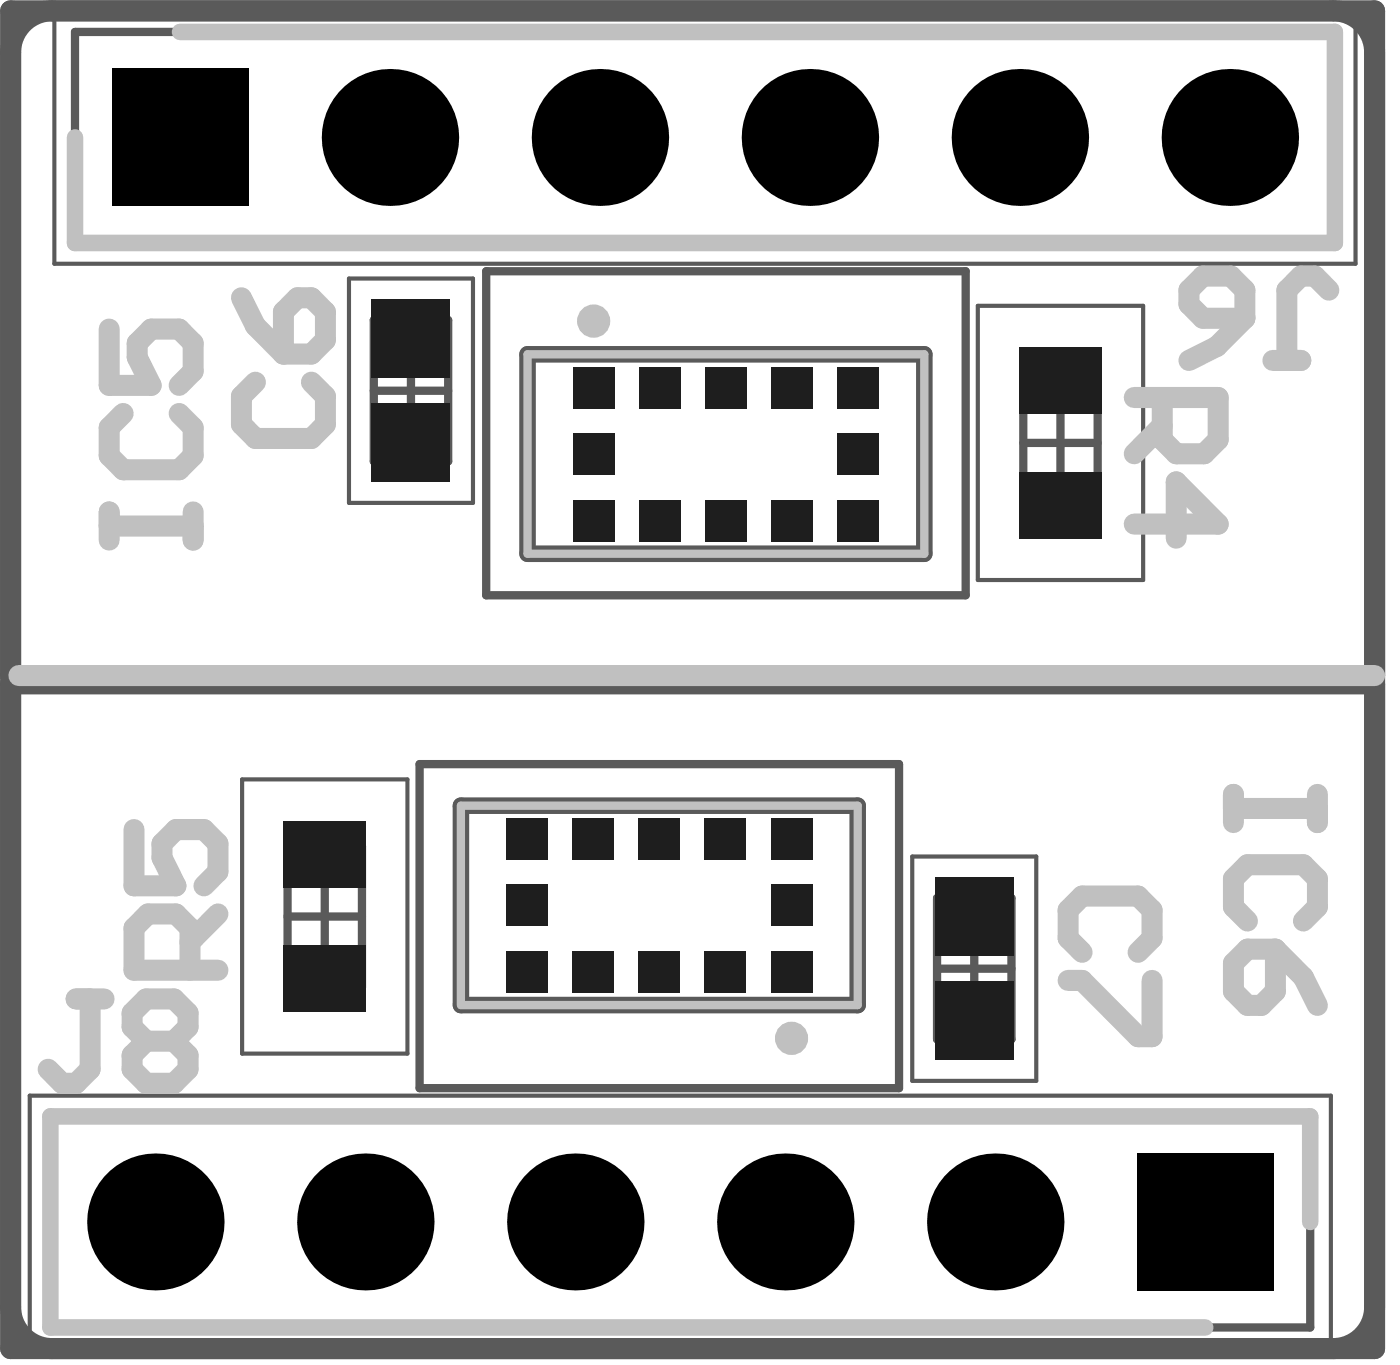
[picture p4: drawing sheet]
<svg xmlns="http://www.w3.org/2000/svg" width="56mm" height="55mm" viewBox="0 0 56 55" stroke-linecap="round" stroke-linejoin="round" font-family="sans-serif">
<g fill="none" stroke="#5a5a5a" stroke-width=".33">
<path d="M3 1.3h50.5v8.4h-50.5zM15 15.7h3M15 12.8h3v5.7h-3zM16.5 14.2v2.9M19.5 10.9h19.2v12.9h-19.2zM41 17.7h3M41 14.9h3v5.7h-3zM42.5 16.2v3M11.5 36.7h3M11.5 33.9h3v5.6h-3zM13 35.2v3M16.8 30.6h19.2v13h-19.2z"/>
<path d="M37.5 38.8h3M37.5 36h3v5.6h-3zM39 37.3v3M2 44.7h50.5v8.5h-50.5z"/>
</g>
<path d="M2.2 .4h52.1v10.2h-52.1zM14 11.2h5v8.9h-5zM39.2 12.3h6.6v10.9h-6.6zM9.7 31.2h6.6v11h-6.6zM36.6 34.3h4.9v9h-4.9zM1.2 43.9h52.1v10.1h-52.1z" fill="none" stroke="#5a5a5a" stroke-width=".17"/>
<path d="M21.1 14.2h15.9v8h-15.9zM18.5 32.3h15.9v8h-15.9z" fill="none" stroke="#5a5a5a" stroke-width=".66"/>
<path d="M.4 .4h54.7v53.6h-54.7zM2.1 .4a1.66 1.66 0 0 0-1.7 1.7M53.4 .4a1.66 1.66 0 0 1 1.7 1.7M.4 27.1h54.7M.4 27.4h54.7M.4 52.4a1.66 1.66 0 0 0 1.7 1.6M55.1 52.4a1.66 1.66 0 0 1-1.7 1.6" fill="none" stroke="#5a5a5a" stroke-width=".84"/>
<g fill="none" stroke="#c0c0c0" stroke-width=".84">
<path d="M4.4 13.2v2.2h1.7l-.6-1.1v-.6l.6-.5h1.1l.5 .5v1.2l-.5 .5M4.9 16.6l-.5 .5v1.2l.5 .5h2.3l.5-.5v-1.2l-.5-.5M9.7 11.9l.5 1.2 1.2 1.1M10.2 15.3l-.5 .6v1.1l.5 .6h2.3l.5-.6v-1.1l-.5-.6M11.9 11.9h.6l.5 .6v1.1l-.5 .6h-1.1v-1.7zM45.4 15.9h3.4v1.7l-.6 .6h-1.1l-.5-.6v-1.7M46.6 17.1l-1.2 1.1M48.2 11.1h1.1l.6 .5v1.1h-1.7l-.6-.5v-.6zM49.9 12.7l-1.1 1.2-1.2 .5M51 14.4h1.1M53.2 11.6l-.5-.5h-.6l-.5 .5v2.8M.8 27.1h54.3"/>
<path d="M4.4 20.5v1.1M4.4 21.1h3.3M5.4 33.2v2.3h1.6l-.5-1.1v-.6l.5-.6h1.2l.5 .6v1.1l-.5 .6M7.6 38.9v-1.7l-.6-.6h-1.1l-.5 .6v1.7h3.3M7.7 20.5v1.1M8.7 36.6l-1.1 1.1M42.8 39.3h.6l2.2 2.2h.6v-2.2M43.4 38.1l-.6-.5v-1.1l.6-.6h2.2l.6 .6v1.1l-.6 .5M45.4 21h3.4l-1.7-1.7v2.3M49.4 32.4h3.4M49.4 31.8v1.2M50 36.9l-.6-.6v-1.1l.6-.6h2.2l.6 .6v1.1l-.6 .6"/>
<path d="M50 38h1.1v1.7l-.6 .6h-.5l-.6-.6v-1.1zM51.1 38l1.1 1.1 .6 1.2M52.8 31.8v1.2M3 40h1.2M3.6 40v2.8l-.6 .6h-.5l-.6-.6M5.9 41.7l-.6-.6v-.5l.6-.6h1.1l.5 .6v.5l-.5 .6M5.9 41.7l-.6 .6v.5l.6 .6h1.1l.5-.6v-.5l-.5-.6M5.9 41.7h1.1"/>
</g>
<path d="M21.1 14.2h15.9v8h-15.9zM18.5 32.3h15.9v8h-15.9z" fill="none" stroke="#c0c0c0" stroke-width=".33"/>
<g fill="none" stroke="#c0c0c0" stroke-width=".66">
<path d="M7.2 1.3h46.3v8.4h-50.5v-4.2M52.5 49v-4.3h-50.5v8.5h46.3"/>
<circle cx="23.8" cy="12.9" r=".33"/>
<circle cx="31.7" cy="41.6" r=".33"/>
</g>
<g fill="#000">
<circle cx="15.6" cy="5.5" r="2.74"/>
<circle cx="24" cy="5.5" r="2.74"/>
<circle cx="32.4" cy="5.5" r="2.74"/>
<circle cx="40.9" cy="5.5" r="2.74"/>
<circle cx="49.3" cy="5.5" r="2.74"/>
<circle cx="6.2" cy="49" r="2.74"/>
<circle cx="14.6" cy="49" r="2.74"/>
<circle cx="23.1" cy="49" r="2.74"/>
<circle cx="31.5" cy="49" r="2.74"/>
<circle cx="39.9" cy="49" r="2.74"/>
</g>
<g fill="#000">
<path d="M4.5 2.8h5.4v5.5h-5.4z" fill-rule="evenodd"/>
<path d="M45.6 46.2h5.4v5.5h-5.4z" fill-rule="evenodd"/>
</g>
<g fill="#1e1e1e">
<path d="M14.9 12h3.1v3.2h-3.1z" fill-rule="evenodd"/>
<path d="M14.9 16.2h3.1v3.1h-3.1z" fill-rule="evenodd"/>
<path d="M40.8 18.9h3.3v2.7h-3.3z" fill-rule="evenodd"/>
<path d="M40.8 13.9h3.3v2.7h-3.3z" fill-rule="evenodd"/>
<path d="M23 14.7h1.6v1.7h-1.6z" fill-rule="evenodd"/>
<path d="M25.6 14.7h1.7v1.7h-1.7z" fill-rule="evenodd"/>
<path d="M28.3 14.7h1.6v1.7h-1.6z" fill-rule="evenodd"/>
<path d="M30.9 14.7h1.7v1.7h-1.7z" fill-rule="evenodd"/>
<path d="M33.6 14.7h1.6v1.7h-1.6z" fill-rule="evenodd"/>
<path d="M33.6 17.4h1.6v1.6h-1.6z" fill-rule="evenodd"/>
<path d="M33.6 20h1.6v1.7h-1.6z" fill-rule="evenodd"/>
<path d="M30.9 20h1.7v1.7h-1.7z" fill-rule="evenodd"/>
<path d="M28.3 20h1.6v1.7h-1.6z" fill-rule="evenodd"/>
<path d="M25.6 20h1.7v1.7h-1.7z" fill-rule="evenodd"/>
<path d="M23 20h1.6v1.7h-1.6z" fill-rule="evenodd"/>
<path d="M23 17.4h1.6v1.6h-1.6z" fill-rule="evenodd"/>
<path d="M28.2 32.8h1.7v1.6h-1.7z" fill-rule="evenodd"/>
<path d="M11.4 37.9h3.3v2.6h-3.3z" fill-rule="evenodd"/>
<path d="M20.3 38.1h1.6v1.7h-1.6z" fill-rule="evenodd"/>
<path d="M25.6 32.8h1.6v1.6h-1.6z" fill-rule="evenodd"/>
<path d="M30.9 35.4h1.6v1.7h-1.6z" fill-rule="evenodd"/>
<path d="M30.9 32.8h1.6v1.6h-1.6z" fill-rule="evenodd"/>
<path d="M22.9 32.8h1.7v1.6h-1.7z" fill-rule="evenodd"/>
<path d="M20.3 32.8h1.6v1.6h-1.6z" fill-rule="evenodd"/>
<path d="M20.3 35.4h1.6v1.7h-1.6z" fill-rule="evenodd"/>
<path d="M22.9 38.1h1.7v1.7h-1.7z" fill-rule="evenodd"/>
<path d="M25.6 38.1h1.6v1.7h-1.6z" fill-rule="evenodd"/>
<path d="M28.2 38.1h1.7v1.7h-1.7z" fill-rule="evenodd"/>
<path d="M30.9 38.1h1.6v1.7h-1.6z" fill-rule="evenodd"/>
<path d="M11.4 32.9h3.3v2.7h-3.3z" fill-rule="evenodd"/>
<path d="M37.5 35.1h3.1v3.2h-3.1z" fill-rule="evenodd"/>
<path d="M37.5 39.3h3.1v3.2h-3.1z" fill-rule="evenodd"/>
</g>
</svg>
